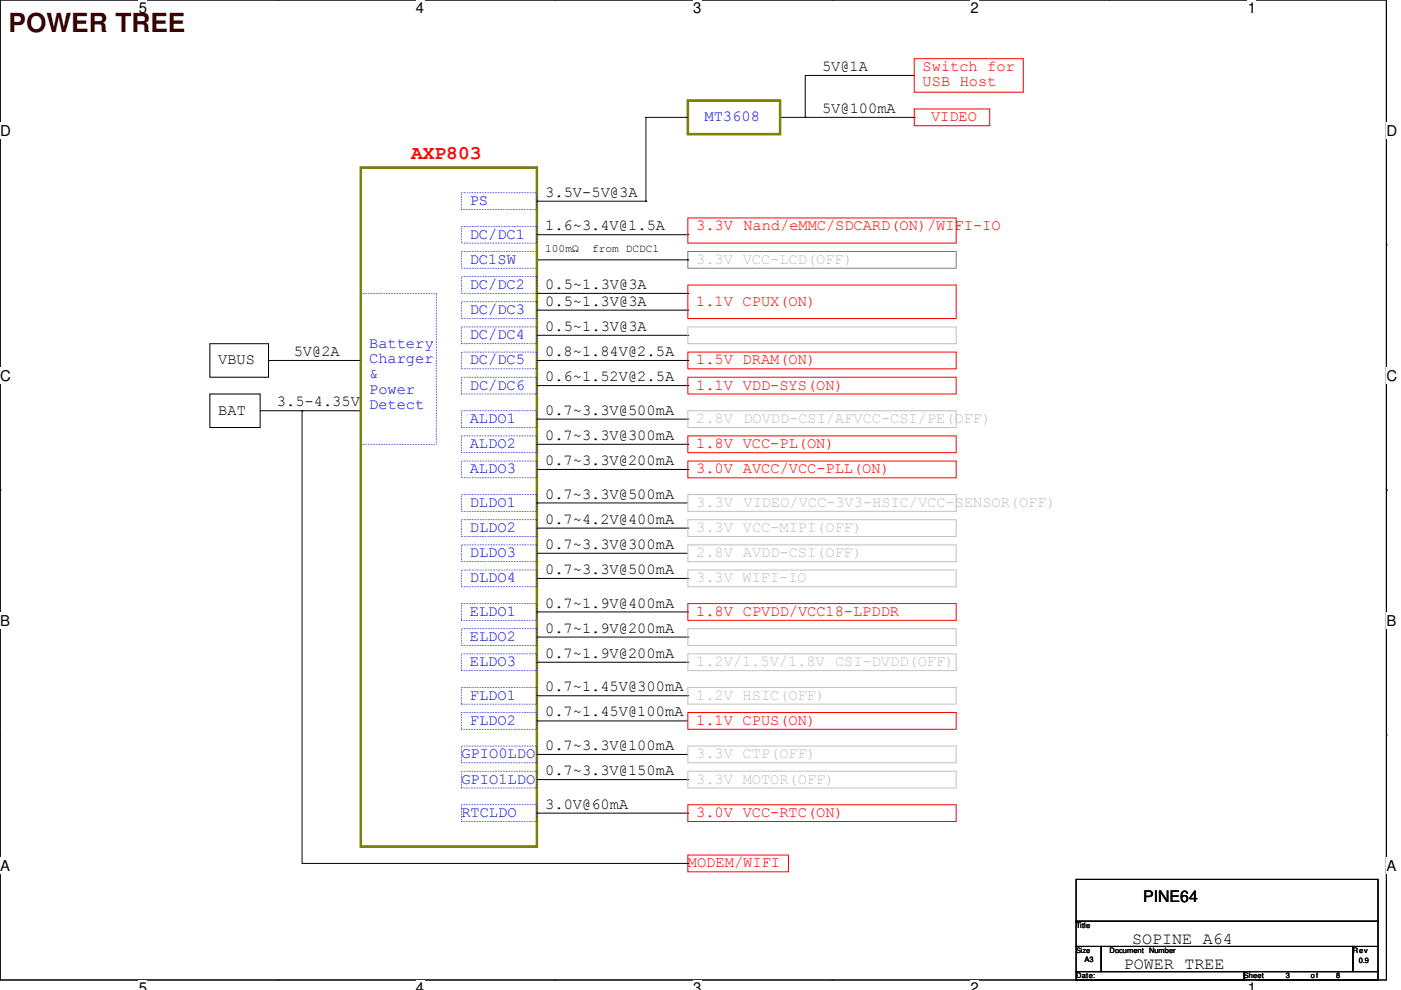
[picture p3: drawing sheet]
<svg xmlns="http://www.w3.org/2000/svg" width="297mm" height="210mm" viewBox="0 0 297 210" stroke-linecap="round" stroke-linejoin="round" font-family="sans-serif">
<defs><g id="words">
<text font-size="5.6" fill="#400000" x="1.8" y="6.8">POWER TREE</text>
<text font-size="4.1" fill="#f00" x="87.2" y="33.7">AXP803</text>
<g font-size="3.5">
<text x="240.1" y="200.2">SOPINE A64</text>
<text x="238.3" y="205.5">POWER TREE</text>
</g>
<text font-size="3.4" x="242.4" y="191.3">PINE64</text>
<g font-size="3.3">
<text x="174.3" y="15.1">5V@1A</text>
<text x="174.3" y="24">5V@100mA</text>
<text x="115.6" y="41.7">3.5V-5V@3A</text>
<text x="115.6" y="48.9">1.6~3.4V@1.5A</text>
<text x="115.6" y="64.9">0.5~1.3V@3A</text>
<text x="115.6" y="61.3">0.5~1.3V@3A</text>
<text x="115.6" y="70.2">0.5~1.3V@3A</text>
<text x="46.3" y="77.3">VBUS</text>
<text x="62.3" y="75.5">5V@2A</text>
<text x="115.6" y="75.5">0.8~1.84V@2.5A</text>
<text x="115.6" y="80.9">0.6~1.52V@2.5A</text>
<text x="46.3" y="88">BAT</text>
<text x="58.7" y="86.2">3.5-4.35V</text>
<text x="115.6" y="88">0.7~3.3V@500mA</text>
<text x="115.6" y="93.3">0.7~3.3V@300mA</text>
<text x="115.6" y="98.6">0.7~3.3V@200mA</text>
<text x="115.6" y="105.7">0.7~3.3V@500mA</text>
<text x="115.6" y="111.1">0.7~4.2V@400mA</text>
<text x="115.6" y="116.4">0.7~3.3V@300mA</text>
<text x="115.6" y="121.7">0.7~3.3V@500mA</text>
<text x="115.6" y="128.9">0.7~1.9V@400mA</text>
<text x="115.6" y="134.2">0.7~1.9V@200mA</text>
<text x="115.6" y="139.5">0.7~1.9V@200mA</text>
<text x="115.6" y="146.6">0.7~1.45V@300mA</text>
<text x="115.6" y="152">0.7~1.45V@100mA</text>
<text x="115.6" y="159.1">0.7~3.3V@100mA</text>
<text x="115.6" y="164.4">0.7~3.3V@150mA</text>
<text x="115.6" y="171.5">3.0V@60mA</text>
</g>
<g font-size="3.3" fill="#f00">
<text x="195.6" y="15.1">Switch for</text>
<text x="195.6" y="18.3">USB Host</text>
<text x="197.4" y="25.7">VIDEO</text>
<text x="147.6" y="48.8">3.3V Nand/eMMC/SDCARD(ON)/WIFI-IO</text>
<text x="147.6" y="64.9">1.1V CPUX(ON)</text>
<text x="147.6" y="77.3">1.5V DRAM(ON)</text>
<text x="147.6" y="82.6">1.1V VDD-SYS(ON)</text>
<text x="147.6" y="95.1">1.8V VCC-PL(ON)</text>
<text x="147.6" y="100.4">3.0V AVCC/VCC-PLL(ON)</text>
<text x="147.6" y="130.6">1.8V CPVDD/VCC18-LPDDR</text>
<text x="147.6" y="153.7">1.1V CPUS(ON)</text>
<text x="147.6" y="173.3">3.0V VCC-RTC(ON)</text>
<text x="145.8" y="184">MODEM/WIFI</text>
</g>
<g font-size="3.3" fill="#00f">
<text x="149.4" y="25.7">MT3608</text>
<text x="99.6" y="43.5">PS</text>
<text x="99.6" y="50.6">DC/DC1</text>
<text x="99.6" y="56">DC1SW</text>
<text x="99.6" y="61.3">DC/DC2</text>
<text x="99.6" y="66.6">DC/DC3</text>
<text x="99.6" y="72">DC/DC4</text>
<text x="78.3" y="73.7">Battery</text>
<text x="78.3" y="77">Charger</text>
<text x="99.6" y="77.3">DC/DC5</text>
<text x="78.3" y="80.3">&amp;</text>
<text x="78.3" y="83.5">Power</text>
<text x="99.6" y="82.6">DC/DC6</text>
<text x="78.3" y="86.8">Detect</text>
<text x="99.6" y="89.7">ALDO1</text>
<text x="99.6" y="95.1">ALDO2</text>
<text x="99.6" y="100.4">ALDO3</text>
<text x="99.6" y="107.5">DLDO1</text>
<text x="99.6" y="112.9">DLDO2</text>
<text x="99.6" y="118.2">DLDO3</text>
<text x="99.6" y="123.5">DLDO4</text>
<text x="99.6" y="130.6">ELDO1</text>
<text x="99.6" y="136">ELDO2</text>
<text x="99.6" y="141.3">ELDO3</text>
<text x="99.6" y="148.4">FLDO1</text>
<text x="99.6" y="153.7">FLDO2</text>
<text x="97.8" y="160.9">GPIO0LDO</text>
<text x="97.8" y="166.2">GPIO1LDO</text>
<text x="97.8" y="173.3">RTCLDO</text>
</g>
<g font-size="3.3" fill="#c0c0c0">
<text x="147.6" y="56">3.3V VCC-LCD(OFF)</text>
<text x="147.6" y="89.7">2.8V DOVDD-CSI/AFVCC-CSI/PE(OFF)</text>
<text x="147.6" y="107.5">3.3V VIDEO/VCC-3V3-HSIC/VCC-SENSOR(OFF)</text>
<text x="147.6" y="112.9">3.3V VCC-MIPI(OFF)</text>
<text x="147.6" y="118.2">2.8V AVDD-CSI(OFF)</text>
<text x="147.6" y="123.5">3.3V WIFI-IO</text>
<text x="147.6" y="141.3">1.2V/1.5V/1.8V CSI-DVDD(OFF)</text>
<text x="147.6" y="148.4">1.2V HSIC(OFF)</text>
<text x="147.6" y="160.9">3.3V CTP(OFF)</text>
<text x="147.6" y="166.2">3.3V MOTOR(OFF)</text>
</g>
<g font-size="3.2">
<text x="29.4" y="2.8">5</text>
<text x="88.2" y="2.8">4</text>
<text x="147" y="2.8">3</text>
<text x="205.8" y="2.8">2</text>
<text x="264.5" y="2.8">1</text>
<text x="0" y="28.8">D</text>
<text x="293.9" y="28.8">D</text>
<text x="0" y="80.8">C</text>
<text x="293.9" y="80.8">C</text>
<text x="0" y="132.7">B</text>
<text x="293.9" y="132.7">B</text>
<text x="0" y="184.7">A</text>
<text x="293.9" y="184.7">A</text>
<text x="29.4" y="210.7">5</text>
<text x="88.2" y="210.7">4</text>
<text x="147" y="210.7">3</text>
<text x="205.8" y="210.7">2</text>
<text x="264.5" y="210.7">1</text>
</g>
<g font-size="2.4">
<text x="115.6" y="53.4">100mΩ</text>
<text x="125.6" y="53.4">from DCDC1</text>
</g>
<g font-size="1.6">
<text x="228.2" y="196.8">Title</text>
<text x="228.2" y="202.1">Size</text>
<text x="229.9" y="203.9">A3</text>
<text x="235.3" y="202.2">Document Number</text>
<text x="286.8" y="202.2">Rev</text>
<text x="228.2" y="207.5">Date:</text>
<text x="263.7" y="207.5">Sheet</text>
<text x="272.6" y="207.5">3</text>
<text x="277.9" y="207.5">of</text>
<text x="283.3" y="207.5">8</text>
<text x="288.1" y="204.3">0.9</text>
</g>
</g></defs>
<path d="M0 0h293.9v207.9h-293.9z" fill="none" stroke="#000" stroke-width=".21"/>
<g fill="#fff">
<path d="M29.4 0h1.8v3.5h-1.8z"/>
<path d="M29.4 207.9h1.8v2h-1.8z"/>
</g>
<path d="M58.8 0h.1M58.8 207.9h.1" fill="none" stroke="#000" stroke-width=".21"/>
<g fill="#fff">
<path d="M88.2 0h1.8v3.5h-1.8z"/>
<path d="M88.2 207.9h1.8v2h-1.8z"/>
</g>
<path d="M117.6 0h.1M117.6 207.9h.1" fill="none" stroke="#000" stroke-width=".21"/>
<g fill="#fff">
<path d="M147 0h1.7v3.5h-1.7z"/>
<path d="M147 207.9h1.7v2h-1.7z"/>
</g>
<path d="M176.4 0h.1M176.4 207.9h.1" fill="none" stroke="#000" stroke-width=".21"/>
<g fill="#fff">
<path d="M205.8 0h1.7v3.5h-1.7z"/>
<path d="M205.8 207.9h1.7v2h-1.7z"/>
</g>
<path d="M235.2 0h.1M235.2 207.9h.1" fill="none" stroke="#000" stroke-width=".21"/>
<g fill="#fff">
<path d="M264.5 0h1.8v3.5h-1.8z"/>
<path d="M264.5 207.9h1.8v2h-1.8z"/>
<path d="M0 26h2.3v3.5h-2.3z"/>
<path d="M293.9 26h2.3v3.5h-2.3z"/>
<path d="M0 77.9h2.3v3.5h-2.3z"/>
<path d="M293.9 77.9h2.3v3.5h-2.3z"/>
</g>
<path d="M0 52h.1M293.9 52h.1" fill="none" stroke="#000" stroke-width=".21"/>
<g fill="#fff">
<path d="M0 129.9h2.1v3.5h-2.1z"/>
<path d="M293.9 129.9h2.1v3.5h-2.1z"/>
</g>
<path d="M0 103.9h.1M293.9 103.9h.1" fill="none" stroke="#000" stroke-width=".21"/>
<g fill="#fff">
<path d="M0 181.9h2.2v3.5h-2.2z"/>
<path d="M293.9 181.9h2.2v3.5h-2.2z"/>
</g>
<g fill="none" stroke="#000" stroke-width=".21">
<path d="M193.8 16h-23.1v8.9M145.8 24.9h-8.9v17.8M165.4 24.9h28.4M170.7 24.9h.1M193.8 24.9h.1M113.8 55.1h32M113.8 49.8h32M113.8 42.7h23.1M136.9 42.7h.1M145.8 55.1h.1M145.8 49.8h.1M44.5 72.9h12.4v7.1h-12.4z"/>
<path d="M56.9 76.5h19.6M76.5 76.5h.1M113.8 76.5h32M113.8 65.8h32M113.8 71.1h32M113.8 62.2h32M145.8 76.5h.1M145.8 65.8h.1M145.8 71.1h.1M145.8 62.2h.1M44.5 83.6h10.7v7.1h-10.7zM55.2 87.1h21.3"/>
<path d="M64 87.1h.1M64 87.1v96h81.8M113.8 81.8h32M113.8 88.9h32M113.8 94.2h32M113.8 99.6h32M145.8 81.8h.1M145.8 88.9h.1M145.8 94.2h.1M145.8 99.6h.1M113.8 106.7h32M113.8 117.3h32"/>
<path d="M113.8 112h32M145.8 112h.1M113.8 129.8h32M113.8 122.7h32M113.8 135.1h32M145.8 129.8h.1M145.8 122.7h.1M145.8 135.1h.1M0 155.9h.1M113.8 152.9h32M113.8 140.5h32M113.8 147.6h32"/>
<path d="M145.8 140.5h.1M145.8 147.6h.1M293.9 155.9h.1M113.8 160h32M113.8 165.4h32M113.8 172.5h32M145.8 165.4h.1M145.8 172.5h.1M145.8 183.1h.1M228.2 186.5h64v8.9h-64zM228.2 195.4h64v5.3h-64zM228.2 200.7h5.3v5.4h-5.3z"/>
<path d="M228.2 206.1h35.5v1.8h-35.5zM233.5 200.7h53.3v5.4h-53.3zM263.7 206.1h28.5v1.8h-28.5zM286.8 200.7h5.4v5.4h-5.4z"/>
</g>
<path d="M193.8 12.4h23.2v7.2h-23.2zM193.8 23.1h16v3.6h-16zM145.8 46.2h56.9v5.4h-56.9zM145.8 74.7h56.9v3.5h-56.9zM145.8 60.5h56.9v7.1h-56.9zM145.8 80h56.9v3.6h-56.9zM145.8 92.5h56.9v3.5h-56.9zM145.8 97.8h56.9v3.5h-56.9zM145.8 128h56.9v3.6h-56.9zM145.8 151.1h56.9v3.6h-56.9zM145.8 170.7h56.9v3.5h-56.9zM145.8 181.4h21.4v3.5h-21.4z" fill="none" stroke="#f00" stroke-width=".21"/>
<path d="M145.8 53.3h56.9v3.6h-56.9z" fill="none" stroke="#7f7f7f" stroke-width=".21"/>
<g fill="none" stroke="#00f" stroke-width=".21" stroke-dasharray="0 .3">
<path d="M97.8 53.3h16v3.6h-16zM97.8 48h16v3.6h-16zM97.8 58.7h16v3.5h-16zM97.8 40.9h16v3.5h-16zM76.5 62.2h16v32h-16zM97.8 74.7h16v3.5h-16zM97.8 64h16v3.6h-16zM97.8 69.3h16v3.6h-16zM97.8 97.8h16v3.5h-16zM97.8 80h16v3.6h-16zM97.8 87.1h16v3.6h-16zM97.8 92.5h16v3.5h-16z"/>
<path d="M97.8 104.9h16v3.6h-16zM97.8 110.2h16v3.6h-16zM97.8 115.6h16v3.5h-16zM97.8 120.9h16v3.6h-16zM97.8 133.3h16v3.6h-16zM97.8 128h16v3.6h-16zM97.8 138.7h16v3.5h-16zM97.8 145.8h16v3.6h-16zM97.8 151.1h16v3.6h-16zM97.8 158.2h16v3.6h-16zM97.8 163.6h16v3.5h-16zM97.8 170.7h16v3.5h-16z"/>
</g>
<path d="M76.5 35.6h37.3v144h-37.3zM145.8 21.3h19.6v7.1h-19.6z" fill="none" stroke="#808000" stroke-width=".53"/>
<path d="M145.8 69.3h56.9v3.6h-56.9zM145.8 87.1h56.9v3.6h-56.9zM145.8 104.9h56.9v3.6h-56.9zM145.8 110.2h56.9v3.6h-56.9zM145.8 115.6h56.9v3.5h-56.9zM145.8 120.9h56.9v3.6h-56.9zM145.8 133.3h56.9v3.6h-56.9zM145.8 138.7h56.9v3.5h-56.9zM145.8 145.8h56.9v3.6h-56.9zM145.8 158.2h56.9v3.6h-56.9zM145.8 163.6h56.9v3.5h-56.9z" fill="none" stroke="#c0c0c0" stroke-width=".21"/>
<use href="#words"/>
</svg>
